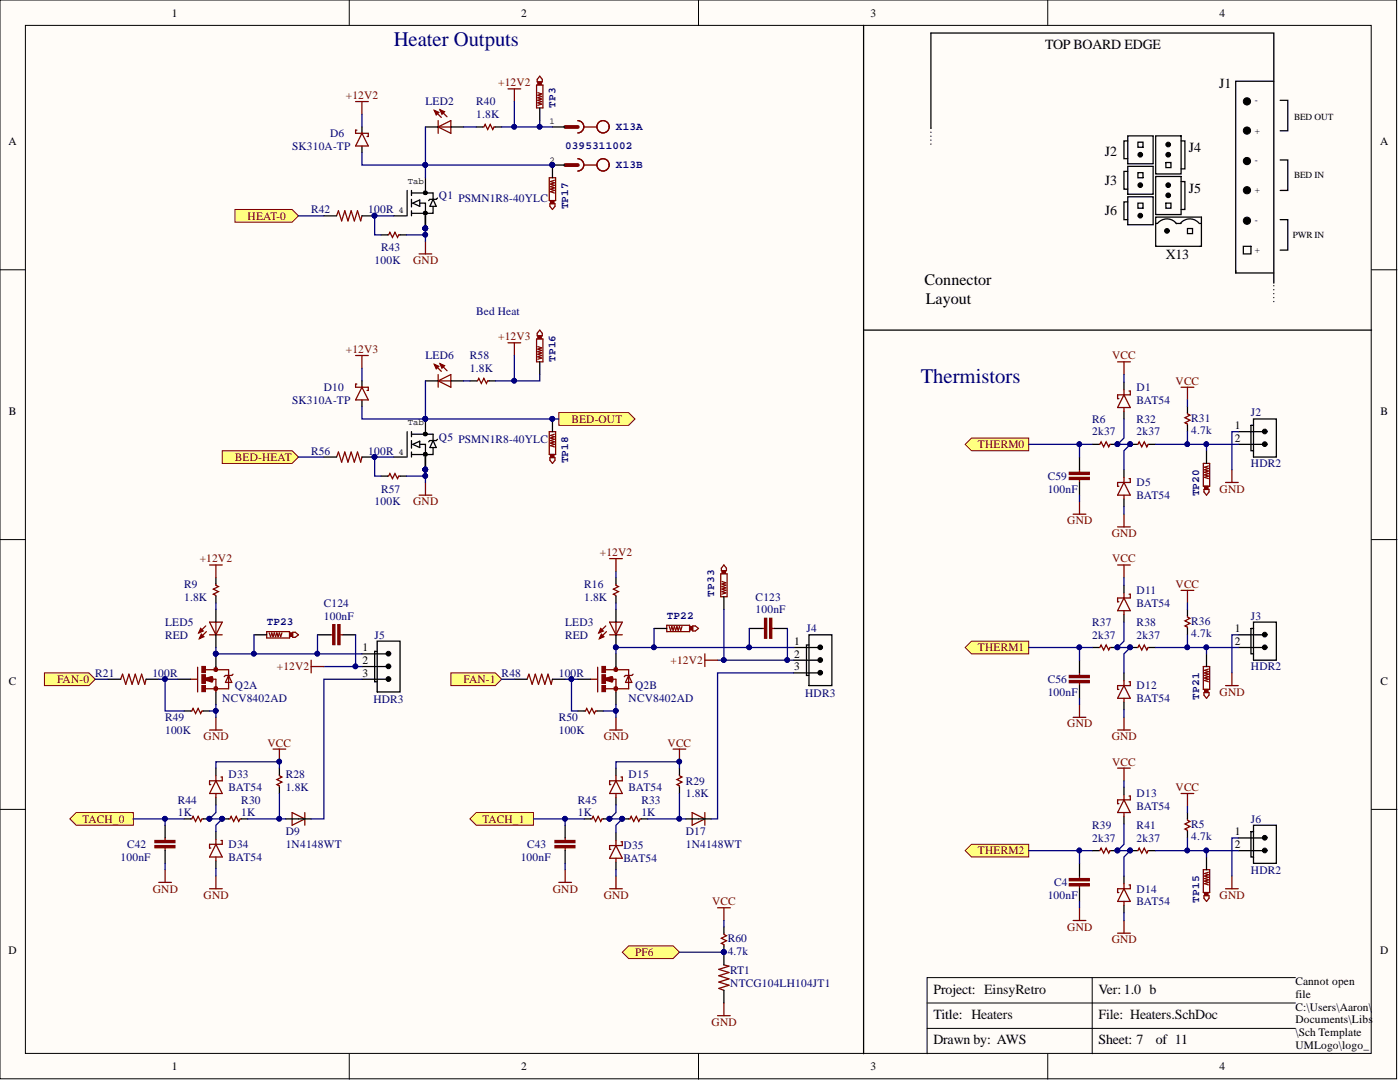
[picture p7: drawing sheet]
<svg xmlns="http://www.w3.org/2000/svg" width="279mm" height="216mm" viewBox="0 0 279 216" stroke-linecap="round" stroke-linejoin="round" font-family="sans-serif">
<defs><g id="words">
<g font-size="4.1" fill="#000080">
<text x="78.6" y="9.2">Heater Outputs</text>
<text x="183.8" y="76.3">Thermistors</text>
</g>
<g font-size="3.2">
<text x="184.5" y="56.8">Connector</text>
<text x="184.8" y="60.6">Layout</text>
</g>
<g font-size="2.8">
<text x="208.6" y="9.8">TOP BOARD EDGE</text>
<text x="243.3" y="17.6">J1</text>
<text x="220.5" y="31.1">J2</text>
<text x="237.2" y="30.3">J4</text>
<text x="220.5" y="36.9">J3</text>
<text x="237.2" y="38.4">J5</text>
<text x="220.5" y="43">J6</text>
<text x="232.7" y="51.6">X13</text>
<text x="186.3" y="203.3">Title: Heaters</text>
<text x="186.3" y="198.3">Project: EinsyRetro</text>
<text x="186.3" y="208.4">Drawn by: AWS</text>
<text x="219.2" y="208.4">Sheet: 7</text>
<text x="230.6" y="208.4">of 11</text>
</g>
<g font-size="2.8" fill="#080d02">
<text x="219.2" y="203.3">File: Heaters.SchDoc</text>
<text x="219.2" y="198.3">Ver: 1.0 b</text>
</g>
<g font-size="2.3">
<text x="34.3" y="3.3">1</text>
<text x="104" y="3.3">2</text>
<text x="173.7" y="3.3">3</text>
<text x="243.4" y="3.3">4</text>
<text x="1.7" y="29">A</text>
<text x="275.4" y="29">A</text>
<text x="1.8" y="82.8">B</text>
<text x="275.5" y="82.8">B</text>
<text x="246.4" y="85.6">1</text>
<text x="246.4" y="88.2">2</text>
<text x="72.3" y="130">1</text>
<text x="158.5" y="128.7">1</text>
<text x="158.5" y="131.2">2</text>
<text x="246.4" y="126.2">1</text>
<text x="246.4" y="128.7">2</text>
<text x="1.8" y="136.6">C</text>
<text x="72.3" y="132.5">2</text>
<text x="72.3" y="135">3</text>
<text x="158.5" y="133.8">3</text>
<text x="275.5" y="136.6">C</text>
<text x="246.4" y="166.7">1</text>
<text x="246.4" y="169.2">2</text>
<text x="1.7" y="190.4">D</text>
<text x="275.4" y="190.4">D</text>
<text x="258.5" y="196.6">Cannot open</text>
<text x="258.5" y="199.1">file</text>
<text x="258.5" y="201.7">C:\Users\Aaron\</text>
<text x="258.5" y="204.2">Documents\Libs</text>
<text x="258.5" y="206.7">\Sch Template</text>
<text x="258.5" y="209.3">UMLogo\logo_</text>
<text x="34.3" y="213.6">1</text>
<text x="104" y="213.6">2</text>
<text x="173.7" y="213.6">3</text>
<text x="243.4" y="213.6">4</text>
<text x="258.5" y="211.8">cropped.png</text>
</g>
<g font-size="2.3" fill="#800000">
<text x="99.4" y="17.2">+12V2</text>
<text x="69" y="19.8">+12V2</text>
<text x="49.4" y="43.8">HEAT-0</text>
<text x="82.5" y="52.7">GND</text>
<text x="69" y="70.4">+12V3</text>
<text x="99.4" y="67.9">+12V3</text>
<text x="221.9" y="71.7">VCC</text>
<text x="234.6" y="76.8">VCC</text>
<text x="114.1" y="84.4">BED-OUT</text>
<text x="195.2" y="89.4">THERM0</text>
<text x="46.9" y="92">BED-HEAT</text>
<text x="82.5" y="100.8">GND</text>
<text x="243.4" y="98.3">GND</text>
<text x="213" y="104.6">GND</text>
<text x="221.9" y="107.2">GND</text>
<text x="39.9" y="112.2">+12V2</text>
<text x="119.7" y="111">+12V2</text>
<text x="221.9" y="112.2">VCC</text>
<text x="234.6" y="117.3">VCC</text>
<text x="195.2" y="130">THERM1</text>
<text x="11.4" y="136.3">FAN-0</text>
<text x="55.3" y="133.8">+12V2</text>
<text x="92.5" y="136.3">FAN-1</text>
<text x="133.8" y="132.5">+12V2</text>
<text x="243.4" y="138.8">GND</text>
<text x="40.6" y="147.7">GND</text>
<text x="53.4" y="149">VCC</text>
<text x="120.5" y="147.7">GND</text>
<text x="133.2" y="149">VCC</text>
<text x="213" y="145.2">GND</text>
<text x="221.9" y="147.7">GND</text>
<text x="221.9" y="152.8">VCC</text>
<text x="234.6" y="157.8">VCC</text>
<text x="16.5" y="164.2">TACH_0</text>
<text x="96.3" y="164.2">TACH_1</text>
<text x="195.2" y="170.5">THERM2</text>
<text x="30.5" y="178.1">GND</text>
<text x="40.6" y="179.4">GND</text>
<text x="110.3" y="178.1">GND</text>
<text x="120.5" y="179.4">GND</text>
<text x="243.4" y="179.4">GND</text>
<text x="142.1" y="180.6">VCC</text>
<text x="213" y="185.7">GND</text>
<text x="126.7" y="190.8">PF6</text>
<text x="221.9" y="188.2">GND</text>
<text x="142" y="204.7">GND</text>
</g>
<g font-size="2.3" fill="#000080">
<text x="84.9" y="21">LED2</text>
<text x="95" y="21">R40</text>
<text x="95" y="23.6">1.8K</text>
<text x="58.3" y="29.9">SK310A-TP</text>
<text x="65.9" y="27.4">D6</text>
<text x="87.6" y="39.8">Q1 PSMN1R8-40YLC</text>
<text x="62.1" y="42.6">R42</text>
<text x="73.5" y="42.6">100R</text>
<text x="74.8" y="52.7">100K</text>
<text x="76" y="50.2">R43</text>
<text x="95" y="62.8">Bed Heat</text>
<text x="84.9" y="71.7">LED6</text>
<text x="93.8" y="71.7">R58</text>
<text x="93.8" y="74.2">1.8K</text>
<text x="58.3" y="80.6">SK310A-TP</text>
<text x="64.6" y="78">D10</text>
<text x="226.8" y="78">D1</text>
<text x="226.8" y="80.6">BAT54</text>
<text x="249.7" y="83.1">J2</text>
<text x="87.6" y="87.9">Q5 PSMN1R8-40YLC</text>
<text x="218" y="86.9">2k37</text>
<text x="218" y="84.4">R6</text>
<text x="226.8" y="86.9">2k37</text>
<text x="226.8" y="84.4">R32</text>
<text x="237.7" y="86.6">4.7k</text>
<text x="237.7" y="84.1">R31</text>
<text x="62.1" y="90.7">R56</text>
<text x="73.5" y="90.7">100R</text>
<text x="209.1" y="95.8">C59</text>
<text x="249.7" y="93.2">HDR2</text>
<text x="74.8" y="100.8">100K</text>
<text x="76" y="98.3">R57</text>
<text x="209.1" y="98.3">100nF</text>
<text x="226.8" y="97">D5</text>
<text x="226.8" y="99.6">BAT54</text>
<text x="36.8" y="117.3">R9</text>
<text x="36.8" y="119.8">1.8K</text>
<text x="116.6" y="117.3">R16</text>
<text x="116.6" y="119.8">1.8K</text>
<text x="150.8" y="119.8">C123</text>
<text x="226.8" y="118.6">D11</text>
<text x="32.9" y="124.9">LED5</text>
<text x="64.6" y="121.1">C124</text>
<text x="64.6" y="123.6">100nF</text>
<text x="112.8" y="124.9">LED3</text>
<text x="150.8" y="122.4">100nF</text>
<text x="218" y="124.9">R37</text>
<text x="226.8" y="124.9">R38</text>
<text x="226.8" y="121.1">BAT54</text>
<text x="237.7" y="124.6">R36</text>
<text x="249.7" y="123.6">J3</text>
<text x="32.9" y="127.4">RED</text>
<text x="74.8" y="127.4">J5</text>
<text x="112.8" y="127.4">RED</text>
<text x="160.9" y="126.2">J4</text>
<text x="218" y="127.4">2k37</text>
<text x="226.8" y="127.4">2k37</text>
<text x="237.7" y="127.2">4.7k</text>
<text x="19" y="135">R21</text>
<text x="30.4" y="135">100R</text>
<text x="46.9" y="137.6">Q2A</text>
<text x="100.1" y="135">R48</text>
<text x="111.5" y="135">100R</text>
<text x="126.7" y="137.6">Q2B</text>
<text x="209.1" y="136.3">C56</text>
<text x="226.8" y="137.6">D12</text>
<text x="249.7" y="133.8">HDR2</text>
<text x="32.9" y="143.9">R49</text>
<text x="44.4" y="140.1">NCV8402AD</text>
<text x="74.5" y="140.3">HDR3</text>
<text x="111.5" y="143.9">R50</text>
<text x="125.5" y="140.1">NCV8402AD</text>
<text x="160.7" y="139.1">HDR3</text>
<text x="209.1" y="138.8">100nF</text>
<text x="226.8" y="140.1">BAT54</text>
<text x="32.9" y="146.4">100K</text>
<text x="111.5" y="146.4">100K</text>
<text x="45.6" y="155.3">D33</text>
<text x="57" y="155.3">R28</text>
<text x="125.5" y="155.3">D15</text>
<text x="35.5" y="160.4">R44</text>
<text x="45.6" y="157.8">BAT54</text>
<text x="48.2" y="160.4">R30</text>
<text x="57" y="157.8">1.8K</text>
<text x="115.3" y="160.4">R45</text>
<text x="125.5" y="157.8">BAT54</text>
<text x="128" y="160.4">R33</text>
<text x="136.9" y="156.6">R29</text>
<text x="136.9" y="159.1">1.8K</text>
<text x="226.8" y="159.1">D13</text>
<text x="226.8" y="161.6">BAT54</text>
<text x="35.5" y="162.9">1K</text>
<text x="48.2" y="162.9">1K</text>
<text x="57" y="166.7">D9</text>
<text x="115.3" y="162.9">1K</text>
<text x="128" y="162.9">1K</text>
<text x="136.9" y="166.7">D17</text>
<text x="218" y="168">2k37</text>
<text x="218" y="165.4">R39</text>
<text x="226.8" y="168">2k37</text>
<text x="226.8" y="165.4">R41</text>
<text x="237.7" y="167.7">4.7k</text>
<text x="237.7" y="165.2">R5</text>
<text x="249.7" y="164.2">J6</text>
<text x="24.1" y="171.8">100nF</text>
<text x="25.3" y="169.2">C42</text>
<text x="45.6" y="169.2">D34</text>
<text x="45.6" y="171.8">BAT54</text>
<text x="57" y="169.2">1N4148WT</text>
<text x="103.9" y="171.8">100nF</text>
<text x="105.2" y="169.2">C43</text>
<text x="124.4" y="169.5">D35</text>
<text x="124.4" y="172">BAT54</text>
<text x="136.9" y="169.2">1N4148WT</text>
<text x="209.1" y="179.4">100nF</text>
<text x="210.4" y="176.8">C4</text>
<text x="226.8" y="178.1">D14</text>
<text x="249.7" y="174.3">HDR2</text>
<text x="226.8" y="180.6">BAT54</text>
<text x="145.2" y="190.5">4.7k</text>
<text x="145.2" y="188">R60</text>
<text x="145.7" y="196.8">NTCG104LH104JT1</text>
<text x="145.7" y="194.3">RT1</text>
</g>
<g font-size="2.2" fill="#000080">
<text x="110.8" y="21.5" transform="rotate(-90 110.8 21.5)">TP3</text>
<text x="112.8" y="29.7">0395311002</text>
<text x="122.9" y="25.9">X13A</text>
<text x="122.9" y="33.5">X13B</text>
<text x="113.4" y="41.8" transform="rotate(-90 113.4 41.8)">TP17</text>
<text x="110.8" y="72.2" transform="rotate(-90 110.8 72.2)">TP16</text>
<text x="113.4" y="92.5" transform="rotate(-90 113.4 92.5)">TP18</text>
<text x="239.3" y="99.1" transform="rotate(-90 239.3 99.1)">TP20</text>
<text x="142.5" y="119.1" transform="rotate(-90 142.5 119.1)">TP33</text>
<text x="53.2" y="124.7">TP23</text>
<text x="133.1" y="123.5">TP22</text>
<text x="239.3" y="139.6" transform="rotate(-90 239.3 139.6)">TP21</text>
<text x="239.3" y="180.1" transform="rotate(-90 239.3 180.1)">TP15</text>
</g>
<g font-size="1.9">
<text x="250.4" y="20.6">-</text>
<text x="258.3" y="23.9">BED OUT</text>
<text x="250.4" y="26.7">+</text>
<text x="250.4" y="32.5">-</text>
<text x="258.3" y="35.6">BED IN</text>
<text x="250.4" y="38.6">+</text>
<text x="250.4" y="44.4">-</text>
<text x="258" y="47.5">PWR IN</text>
<text x="250.4" y="50.5">+</text>
</g>
<g font-size="1.8">
<text x="109.7" y="24.8">1</text>
<text x="109.7" y="32.4">2</text>
<text x="81.4" y="36.7">Tab</text>
<text x="79.5" y="42.6">4</text>
<text x="81.4" y="84.9">Tab</text>
<text x="79.5" y="90.7">4</text>
</g>
</g></defs>
<g fill="#fffcf8" stroke="#000" stroke-width=".2">
<path d="M0 0h278.7v215.3h-278.7z"/>
<path d="M5.1 5.1h268.6v205.1h-268.6z"/>
</g>
<g fill="none" stroke="#000" stroke-width=".2">
<path d="M69.7 0v5.1M139.4 0v5.1M209.1 0v5.1M0 53.8h5.1M273.7 53.8h5.1M0 107.7h5.1M273.7 107.7h5.1M0 161.5h5.1M273.7 161.5h5.1M218 195.1v15.2M258.5 195.1h-73.5v15.2M69.7 210.3v5"/>
<path d="M139.4 210.3v5M185 200.1h73.5M185 205.2h73.5M209.1 210.3v5"/>
</g>
<g fill="none" stroke="#000" stroke-width=".25">
<path d="M81.3 38v5.1M82.1 38v1M82.1 39.8v1.5M82.1 38.5h4.3v1.3M84.9 35.5v2.5M86.4 39.8l.7 1.4h-1.3zM87.3 39.5l-.2 .3h-1.3l-.3 .2M78.6 43.1h2.5M82.1 42.1v1M82.1 42.6h2.8M82.4 40.5l1.4-.6v1.3zM83.9 40.5h1v2.1"/>
<path d="M84.9 43.1v2.5M86.4 41.3v1.3h-1.5M78.6 91.2h2.5M81.3 86.1v5.1M82.1 86.1v1M82.1 87.9v1.5M82.1 90.2v1M82.1 86.6h4.3v1.3M82.1 90.7h2.8M82.4 88.7l1.4-.7v1.3zM83.9 88.7h1v2M84.9 83.6v2.5"/>
<path d="M84.9 91.2v2.5M86.4 89.4v1.3h-1.5M86.4 87.9l.7 1.4h-1.3zM87.3 87.7l-.2 .2h-1.3l-.3 .3"/>
</g>
<g fill="none" stroke="#000" stroke-width=".76">
<circle cx="84.9" cy="38.5" r=".09"/>
<circle cx="84.9" cy="42.5" r=".09"/>
<circle cx="84.9" cy="86.6" r=".09"/>
<circle cx="84.9" cy="90.7" r=".09"/>
</g>
<g fill="#000080" stroke="#000080" stroke-width=".2">
<circle cx="84.9" cy="45.6" r=".47"/>
<circle cx="84.9" cy="83.6" r=".47"/>
<circle cx="84.9" cy="93.7" r=".47"/>
</g>
<path d="M86.7 22l1.4 1.4M87.4 25.3l2.6-1.2v2.5zM87.4 24.1v2.5M87.4 25.3h2.6M87.8 21.9l1.4 1.4" fill="none" stroke="#800000" stroke-width=".25"/>
<path d="M87.8 21.9l.9 .4-.5 .5z" fill="#800000"/>
<path d="M87.8 21.9l.9 .4-.5 .5z" fill="none" stroke="#800000" stroke-width=".25"/>
<path d="M86.7 22l.9 .4-.5 .5z" fill="#800000"/>
<path d="M86.7 22l.9 .4-.5 .5zM86.7 72.7l1.4 1.4M87.4 76l2.6-1.3v2.6zM87.4 74.7v2.6M87.4 76h2.6M87.8 72.6l1.4 1.4" fill="none" stroke="#800000" stroke-width=".25"/>
<path d="M84.9 25.3h2.5M90 25.3h2.5" fill="none" stroke="#000" stroke-width=".25"/>
<path d="M87.8 72.6l.9 .4-.5 .5z" fill="#800000"/>
<path d="M87.8 72.6l.9 .4-.5 .5z" fill="none" stroke="#800000" stroke-width=".25"/>
<path d="M86.7 72.7l.9 .4-.5 .5z" fill="#800000"/>
<g fill="none" stroke="#800000" stroke-width=".25">
<path d="M101.4 17.7h2.5M102.6 17.7v2.6M71 20.3h2.5M72.2 20.3v2.5M83.6 50.7h2.6M84.9 48.1v2.6M71 70.9h2.5M72.2 70.9v2.6M86.7 72.7l.9 .4-.5 .5zM101.4 68.4h2.5M102.6 68.4v2.5M235.7 77.3h2.5"/>
<path d="M237 77.3v2.5M83.6 98.8h2.6M84.9 96.3v2.5M215.4 93.7v.5M215.4 95.8v.5M240.1 92.5h1.3v4.5h-1.3zM240.3 97.7h1v.5l-.5 .6-.5-.6zM241.2 93l-.8 .2 .8 .3-.8 .2 .8 .3-.8 .2 .8 .3-.8 .2 .8 .3-.8 .3 .8 .2M244.6 96.3h2.5M245.9 93.7v2.6M214.2 102.6h2.5M215.4 100.1v2.5"/>
<path d="M235.7 117.8h2.5M237 117.8v2.5M215.4 134.3v.5M215.4 136.3v.5M240.1 133h1.3v4.6h-1.3zM240.3 138.2h1v.5l-.5 .6-.5-.6zM241.2 133.5l-.8 .3 .8 .2-.8 .3 .8 .2-.8 .3 .8 .2-.8 .3 .8 .2-.8 .3 .8 .2M244.6 136.8h2.5M245.9 134.3v2.5M214.2 143.1h2.5M215.4 140.6v2.5M235.7 158.3h2.5"/>
<path d="M237 158.3v2.6M215.4 174.8v.5M215.4 176.8v.5M240.1 173.5h1.3v4.6h-1.3zM240.3 178.7h1v.5l-.5 .7-.5-.7zM241.2 174l-.8 .3 .8 .3-.8 .2 .8 .3-.8 .2 .8 .3-.8 .2 .8 .3-.8 .2 .8 .3M244.6 177.3h2.5M245.9 174.8v2.5M214.2 183.7h2.5M215.4 181.1v2.6"/>
</g>
<path d="M84.9 76h2.5M90 76h2.5M215.4 91.2v2.5M215.4 96.3v2.5M240.8 89.9v2.6M215.4 131.7v2.6M215.4 136.8v2.5M240.8 130.5v2.5M215.4 172.3v2.5M215.4 177.3v2.6M240.8 171v2.5" fill="none" stroke="#000" stroke-width=".25"/>
<g fill="#800000" stroke="#800000" stroke-width=".25">
<path d="M213.4 95.3h4v.4h-4z"/>
<path d="M213.4 94.2h4v.5h-4z"/>
<path d="M213.4 135.8h4v.4h-4z"/>
<path d="M213.4 134.8h4v.4h-4z"/>
<path d="M240.4 137.6h.7v.5h-.7z"/>
<path d="M240.4 97h.7v.6h-.7z"/>
<path d="M213.4 176.3h4v.5h-4z"/>
<path d="M213.4 175.3h4v.4h-4z"/>
<path d="M240.4 178.1h.7v.6h-.7z"/>
</g>
<g fill="#ffff80" stroke="#800000" stroke-width=".2">
<path d="M46.9 41.8h11.4l1.3 1.3-1.3 1.2h-11.4z" fill-rule="evenodd"/>
<path d="M44.4 89.9h13.9l1.3 1.3-1.3 1.3h-13.9z" fill-rule="evenodd"/>
<path d="M192.6 88.7l1.3-1.3h11.4v2.5h-11.4z" fill-rule="evenodd"/>
<path d="M192.6 129.2l1.3-1.3h11.4v2.6h-11.4z" fill-rule="evenodd"/>
<path d="M192.6 169.7l1.3-1.2h11.4v2.5h-11.4z" fill-rule="evenodd"/>
</g>
<g fill="none" stroke="#800000" stroke-width=".25">
<path d="M107.1 17h1.3v4.5h-1.3zM107.3 18.5l.8 .2-.8 .3 .8 .3-.8 .2 .8 .3-.8 .2 .8 .3-.8 .2 .8 .3-.8 .2M107.7 15.2l.5 .6v.5h-1v-.5zM109.6 35.5h1.3v4.5h-1.3zM110.6 36l-.7 .2 .7 .3-.7 .2 .7 .3-.7 .2 .7 .3-.7 .2 .7 .3-.7 .3 .7 .2M115.3 24.1a1.23 1.23 0 0 1 1.2 1.2 1.23 1.23 0 0 1-1.2 1.2 1.23 1.23 0 0 0 1.2-1.2 1.23 1.23 0 0 0-1.2-1.2zM115.3 31.7a1.23 1.23 0 0 1 1.2 1.2 1.23 1.23 0 0 1-1.2 1.2 1.23 1.23 0 0 0 1.2-1.2 1.23 1.23 0 0 0-1.2-1.2zM116.6 25.3h2.5M116.6 32.9h2.5M109.7 40.7h1.1v.5l-.5 .6-.6-.6zM107.1 67.6h1.3v4.6h-1.3zM107.3 69.2l.8 .2-.8 .3 .8 .2-.8 .3 .8 .2-.8 .3 .8 .2-.8 .3 .8 .2-.8 .3"/>
<path d="M107.7 65.9l.5 .6v.5h-1v-.5zM109.6 86.1h1.3v4.6h-1.3zM109.7 91.3h1.1v.5l-.5 .7-.6-.7zM110.6 86.6l-.7 .3 .7 .2-.7 .3 .7 .3-.7 .2 .7 .3-.7 .2 .7 .3-.7 .2 .7 .3"/>
<circle cx="120.4" cy="32.9" r="1.23"/>
<circle cx="120.4" cy="25.3" r="1.23"/>
</g>
<g fill="#800000" stroke="#800000" stroke-width=".25">
<path d="M109.9 40h.7v.6h-.7z"/>
<path d="M107.3 16.3h.7v.6h-.7z"/>
<path d="M109.9 90.7h.7v.6h-.7z"/>
<path d="M107.3 67h.7v.6h-.7z"/>
</g>
<path d="M107.7 21.5v2.6M110.3 25.3h2.5M112.8 32.9h-2.5v2.6M107.7 72.2v2.5M110.3 83.6v2.5" fill="none" stroke="#000" stroke-width=".25"/>
<g fill="#000080" stroke="#000080" stroke-width=".2">
<circle cx="110.2" cy="32.9" r=".47"/>
<circle cx="110.2" cy="83.6" r=".47"/>
</g>
<path d="M112.8 25.3h2.5M112.8 32.9h2.5" fill="none" stroke="#800000" stroke-width=".76"/>
<g fill="#ffff80" stroke="#800000" stroke-width=".2">
<path d="M111.5 82.3h14l1.2 1.3-1.2 1.3h-14z" fill-rule="evenodd"/>
<path d="M13.9 163.4l1.3-1.3h11.4v2.6h-11.4z" fill-rule="evenodd"/>
<path d="M93.8 163.4l1.2-1.3h11.5v2.6h-11.5z" fill-rule="evenodd"/>
</g>
<g fill="none" stroke="#800000" stroke-width=".25">
<path d="M96.3 25.3h.3l.2-.5 .5 1 .5-1 .5 1 .3-.5h.2M77.3 46.9h.3l.2-.5 .5 1 .5-1 .5 1 .3-.5h.2M95 76h.3l.3-.5 .5 1 .5-1 .5 1 .2-.5h.3M223 72.2h2.6M224.3 72.2v2.5M224.3 77.8v1M224.3 78.8l1.3 2.5h-2.6zM225.3 78h.3v.8h-2.6v.7h.3M77.3 95h.3l.2-.5 .5 1 .5-1 .5 1 .3-.5h.2M219.2 88.7h.3l.2-.5 .6 1 .5-1 .5 1 .2-.5h.3M224.3 81.3v.8M224.3 95.3v1"/>
<path d="M224.3 98.8v.8M224.3 96.3l1.3 2.5h-2.6zM225.3 95.5h.3v.8h-2.6v.7h.3M226.8 88.7h.3l.3-.5 .5 1 .5-1 .5 1 .2-.5h.3M237 82.3v.3l.5 .2-1 .5 1 .6-1 .5 .5 .2v.3M223 112.7h2.6M223 105.1h2.6M224.3 102.6v2.5M224.3 112.7v2.6M224.3 118.3v1M224.3 119.3l1.3 2.6h-2.6zM225.3 118.6h.3v.7h-2.6v.8h.3"/>
<path d="M120.9 124.9l-1.4 1.4M121 126l-1.4 1.4M121.7 124.1h2.5l-1.3 2.6zM121.7 126.7h2.5M122.9 124.1v2.6M219.2 129.2h.3l.2-.5 .6 1 .5-1 .5 1 .2-.5h.3M224.3 121.9v.7M224.3 135.8v1M224.3 139.3v.8M224.3 136.8l1.3 2.5h-2.6zM225.3 136h.3v.8h-2.6v.8h.3M226.8 129.2h.3l.3-.5 .5 1 .5-1 .5 1 .2-.5h.3"/>
<path d="M237 122.9v.2l.5 .3-1 .5 1 .5-1 .5 .5 .2v.3M43.1 154.8v1M43.1 158.3v.8M43.1 155.8l1.3 2.5h-2.6zM44.1 155h.3v.8h-2.6v.8h.3M54.5 149.5h2.5M55.8 154.5v.3l.5 .2-1 .6 1 .5-1 .5 .5 .2v.3M55.8 149.5v2.5M122.9 154.8v1M122.9 158.3v.8M122.9 155.8l1.3 2.5h-2.5zM123.9 155h.3v.8h-2.5v.8h.2"/>
<path d="M134.3 149.5h2.6M135.6 154.5v.3l.5 .2-1 .6 1 .5-1 .5 .5 .2v.3M135.6 149.5v2.5M223 153.3h2.6M223 145.7h2.6M224.3 143.1v2.6M224.3 153.3v2.5M224.3 158.6v1M224.3 159.6l1.3 2.5h-2.6zM225.3 158.8h.3v.8h-2.6v.8h.3M31.7 176.1h2.5M32.9 167.2v.5"/>
<path d="M32.9 169.2v.5M32.9 173.5v2.6M38 163.4h.3l.2-.5 .5 1 .5-1 .5 1 .3-.5h.3M41.8 177.3h2.6M43.1 167.5v1M43.1 171v.8M43.1 174.8v2.5M43.1 168.5l1.3 2.5h-2.6zM44.1 167.7h.3v.8h-2.6v.7h.3M45.6 163.4h.3l.2-.5 .5 1 .5-1 .5 1 .3-.5h.3M111.5 176.1h2.6M112.8 167.2v.5"/>
<path d="M112.8 169.2v.5M112.8 173.5v2.6M117.9 163.4h.2l.3-.5 .5 1 .5-1 .5 1 .2-.5h.3M121.7 177.3h2.5M122.9 167.7v1M122.9 171.3v.7M122.9 174.8v2.5M122.9 168.7l1.3 2.6h-2.5zM123.9 168h.3v.7h-2.5v.8h.2M125.5 163.4h.2l.3-.5 .5 1 .5-1 .5 1 .2-.5h.3M219.2 169.7h.3l.2-.5 .6 1 .5-1 .5 1 .2-.5h.3M224.3 162.1v.8"/>
<path d="M224.3 176.3v1M224.3 179.9v.7M224.3 177.3l1.3 2.6h-2.6zM225.3 176.6h.3v.7h-2.6v.8h.3M226.8 169.7h.3l.3-.5 .5 1 .5-1 .5 1 .2-.5h.3M237 163.4v.3l.5 .2-1 .5 1 .5-1 .5 .5 .3v.2M223 186.2h2.6M224.3 183.7v2.5"/>
</g>
<g fill="#000080" stroke="#000080" stroke-width=".2">
<circle cx="55.7" cy="152" r=".47"/>
<circle cx="135.6" cy="152" r=".47"/>
<circle cx="124.2" cy="163.4" r=".47"/>
<circle cx="121.6" cy="163.4" r=".47"/>
<circle cx="41.8" cy="163.4" r=".47"/>
<circle cx="44.3" cy="163.4" r=".47"/>
<circle cx="223" cy="88.6" r=".47"/>
<circle cx="225.5" cy="88.6" r=".47"/>
<circle cx="223" cy="129.2" r=".47"/>
<circle cx="225.5" cy="129.2" r=".47"/>
<circle cx="223" cy="169.7" r=".47"/>
<circle cx="225.5" cy="169.7" r=".47"/>
</g>
<g fill="#800000" stroke="#800000" stroke-width=".25">
<path d="M30.9 168.7h4v.5h-4z"/>
<path d="M30.9 167.7h4v.4h-4z"/>
<path d="M110.8 168.7h3.9v.5h-3.9z"/>
<path d="M110.8 167.7h3.9v.4h-3.9z"/>
</g>
<g fill="none" stroke="#000" stroke-width=".25">
<path d="M95 25.3h1.3M98.8 25.3h1.3M76 46.9h1.3M79.8 46.9h1.3M93.8 76h1.2M97.6 76h1.2M224.3 76.3v1.5M76 95h1.3M79.8 95h1.3M218 88.7h1.2M221.8 88.7h1.2M224.3 82.1v1.5"/>
<path d="M224.3 93.7v1.6M224.3 99.6v1.5M225.6 88.7h1.2M229.4 88.7h1.2M237 81.1v1.2M237 84.9v1.2M224.3 116.8v1.5M218 129.2h1.2M221.8 129.2h1.2M224.3 122.6v1.5M224.3 134.3v1.5M225.6 129.2h1.2"/>
<path d="M229.4 129.2h1.2M237 121.6v1.3M237 125.4v1.3M43.1 153.3v1.5M43.1 159.1v1.5M55.8 153.3v1.2M55.8 157.1v1.2M122.9 153.3v1.5M122.9 159.1v1.5M135.6 153.3v1.2M135.6 157.1v1.2M224.3 140.1v1.5"/>
<path d="M224.3 157.1v1.5M32.9 164.7v2.5M32.9 169.7v2.6M36.8 163.4h1.2M40.6 163.4h1.2M43.1 165.9v1.6M43.1 171.8v1.5M44.4 163.4h1.2M48.2 163.4h1.2M112.8 164.7v2.5M112.8 169.7v2.6M116.6 163.4h1.3"/>
<path d="M120.4 163.4h1.3M122.9 166.2v1.5M122.9 172v1.5M124.2 163.4h1.3M128 163.4h1.3M218 169.7h1.2M221.8 169.7h1.2M224.3 162.9v1.5M224.3 174.8v1.5M225.6 169.7h1.2M229.4 169.7h1.2M237 162.1v1.3"/>
<path d="M237 165.9v1.3M224.3 180.6v1.6"/>
</g>
<path d="M119.9 125.4l.5 .5-.9 .4z" fill="#800000"/>
<path d="M119.9 125.4l.5 .5-.9 .4z" fill="none" stroke="#800000" stroke-width=".25"/>
<path d="M120 126.5l.5 .5-.9 .4z" fill="#800000"/>
<path d="M41.1 124.9l-1.4 1.4M41.2 126l-1.4 1.4M41.8 124.1h2.6l-1.3 2.6zM41.8 126.7h2.6M43.1 124.1v2.6M120 126.5l.5 .5-.9 .4zM121.7 145.7h2.5M122.9 143.1v2.6" fill="none" stroke="#800000" stroke-width=".25"/>
<path d="M122.9 121.6v2.5M122.9 126.7v2.5" fill="none" stroke="#000" stroke-width=".25"/>
<circle cx="122.9" cy="129.2" r=".47" fill="#000080" stroke="#000080" stroke-width=".2"/>
<path d="M40 125.4l.6 .5-.9 .4z" fill="#800000"/>
<path d="M40 125.4l.6 .5-.9 .4z" fill="none" stroke="#800000" stroke-width=".25"/>
<path d="M40.2 126.5l.5 .5-.9 .4z" fill="#800000"/>
<path d="M40.2 126.5l.5 .5-.9 .4zM41.8 145.7h2.6M43.1 143.1v2.6" fill="none" stroke="#800000" stroke-width=".25"/>
<path d="M43.1 121.6v2.5M43.1 126.7v2.5" fill="none" stroke="#000" stroke-width=".25"/>
<g fill="#ffff80" stroke="#800000" stroke-width=".2">
<path d="M8.9 134.3h8.8l1.3 1.2-1.3 1.3h-8.8z" fill-rule="evenodd"/>
<path d="M90 134.3h8.8l1.3 1.2-1.3 1.3h-8.8z" fill-rule="evenodd"/>
</g>
<g fill="none" stroke="#800000" stroke-width=".25">
<path d="M67.2 43.1l.3-1 .7 2 .6-2 .6 2 .7-2 .6 2 .6-2 .7 2 .2-1M67.2 91.2l.3-1 .7 2 .6-2 .6 2 .7-2 .6 2 .6-2 .7 2 .2-1M43.1 116.5v.3l.5 .2-1 .5 1 .6-1 .5 .5 .2v.3M122.9 116.5v.3l.5 .2-1 .5 1 .6-1 .5 .5 .2v.3M143.8 114.5h1.3v4.6h-1.3zM144.1 116l.8 .3-.8 .2 .8 .3-.8 .2 .8 .3-.8 .2 .8 .3-.8 .3 .8 .2-.8 .3M144.5 112.7l.5 .7v.5h-1v-.5zM24.1 135.5l.4-1 .6 2 .6-2 .7 2 .6-2 .6 2 .7-2 .6 2 .2-1M38 135.5h1.3M39.4 133.1v5M41.1 135.5l1.2-.5v1zM41.1 133.6h4.5v3.8h-4.5"/>
<path d="M42.2 135.5h.9v2.6M43.1 133v.6M45.6 134.8l.7 1.4h-1.3zM46.5 134.5l-.2 .3h-1.3l-.3 .2M53.2 126h4.6v1.3h-4.6zM53.7 126.3l.3 .7 .2-.7 .3 .7 .2-.7 .3 .7 .3-.7 .2 .7 .3-.7 .2 .7 .3-.7M58.4 126.2h.5l.7 .5-.7 .5h-.5zM65.9 126.7h.5M67.9 126.7h.5M105.2 135.5l.4-1 .6 2 .6-2 .7 2 .6-2 .6 2 .7-2 .6 2 .3-1M117.9 135.5h1.2M119.3 133.1v5"/>
<path d="M120.9 135.5l1.3-.5v1zM120.9 133.6h4.6v3.8h-4.6M122 135.5h.9v2.6M122.9 133v.6M125.5 134.8l.6 1.4h-1.3zM126.3 134.5l-.2 .3h-1.3l-.2 .2M133.1 124.8h4.5v1.2h-4.5zM133.6 125l.2 .8 .3-.8 .2 .8 .3-.8 .2 .8 .3-.8 .2 .8 .3-.8 .3 .8 .2-.8M138.3 124.9h.5l.6 .5-.6 .5h-.5zM152.1 125.4h.5M154.1 125.4h.5M38 141.9h.3l.2-.5 .5 1 .5-1 .5 1 .3-.5h.3"/>
<path d="M116.6 141.9h.2l.3-.5 .5 1 .5-1 .5 1 .3-.5h.2"/>
</g>
<g fill="#800000" stroke="#800000" stroke-width=".25">
<path d="M137.6 125h.6v.7h-.6z"/>
<path d="M57.8 126.3h.5v.7h-.5z"/>
<path d="M144.1 113.9h.7v.5h-.7z"/>
<path d="M40.3 136.8h.7v1.2h-.7z"/>
<path d="M40.3 133h.7v1.2h-.7z"/>
<path d="M40.3 134.6h.7v1.7h-.7z"/>
<path d="M120.1 136.8h.7v1.2h-.7z"/>
<path d="M120.1 133h.7v1.2h-.7z"/>
<path d="M120.1 134.6h.7v1.7h-.7z"/>
<path d="M67.4 124.6h.5v4h-.5z"/>
<path d="M66.4 124.6h.4v4h-.4z"/>
<path d="M153.6 123.4h.4v4h-.4z"/>
<path d="M152.6 123.4h.4v4h-.4z"/>
</g>
<g fill="none" stroke="#000" stroke-width=".25">
<path d="M172.4 5.1v205.2M254.2 16.2h-7.6v38.3M185.8 25.6v-19h68.4v49.9M225.1 27.1h5v5.6h-5zM225.1 28.1h-.8v3.6h.8M225.1 33.2h5v5.6h-5zM225.1 34.2h-.8v3.5h.8M225.1 39.3h5v5.5h-5zM227.1 28.4h1v1h-1zM227.1 34.5h1v1h-1zM230.6 27.1h5.1v7.6h-5.1zM230.6 35.2h5.1v7.6h-5.1z"/>
<path d="M232.7 32.4h1v1h-1zM235.7 28.1h.8v5.6h-.8M235.7 36.2h.8v5.6h-.8M255.5 31.9h1.5v6.1h-1.5M255.5 20h1.5v6.1h-1.5M64.6 43.1h2.6M72.2 43.1h2.6M225.1 40.3h-.8v3.5h.8M227.1 40.5h1v1h-1zM230.6 43.3h9.2v5.8h-9.2zM230.6 44.6h.3M231 44.6a2.39 2.39 0 0 1 3.8 0"/>
<path d="M232.7 40.5h1v1h-1zM234.7 44.6h1M235.6 44.6a2.39 2.39 0 0 1 3.8 0M237 45.6h1v1h-1zM239.5 44.6h.3M246.6 54v.5M246.6 54.5h7.6M248.1 49.1h1.6v1.6h-1.6zM255.5 43.8h1.5v6.1h-1.5M172.4 65.9h101.3M64.6 91.2h2.6M72.2 91.2h2.6"/>
<path d="M247.1 86.1h5.3M247.1 88.7h5.3M249.7 84.9h.5v5h-.5zM250.2 84.9v-1.3h4.5v7.6h-4.5v-1.3M43.1 115.3v1.2M43.1 119.1v1.2M122.9 115.3v1.2M122.9 119.1v1.2M144.5 119.1v2.5M21.5 135.5h2.6M29.1 135.5h2.6M35.5 135.5h2.5"/>
<path d="M43.1 130.5v2.5M43.1 138.1v2.5M50.7 126.7h2.5M63.4 126.7h2.5M68.4 126.7h2.6M72.2 135.5h5.4M72.2 130.5h5.4M72.2 133h5.4M75.3 127.9h4.5v10.2h-4.5zM75.3 130h-.5v6h.5M102.6 135.5h2.6M110.3 135.5h2.5"/>
<path d="M115.3 135.5h2.6M122.9 130.5v2.5M122.9 138.1v2.5M130.5 125.4h2.6M149.5 125.4h2.6M154.6 125.4h2.5M158.4 129.2h5.3M158.4 131.7h5.3M158.4 134.3h5.3M161.5 126.7h4.5v10.1h-4.5zM161.5 128.7h-.6v6.1h.6M247.1 126.7h5.3"/>
<path d="M247.1 129.2h5.3M249.7 125.4h.5v5.1h-.5zM250.2 125.4v-1.3h4.5v7.6h-4.5v-1.2M36.8 141.9h1.2M40.6 141.9h1.2M115.3 141.9h1.3M119.1 141.9h1.3M247.1 167.2h5.3M247.1 169.7h5.3M249.7 165.9h.5v5.1h-.5zM250.2 165.9v-1.2h4.5v7.6h-4.5v-1.3"/>
</g>
<g fill="none" stroke="#800000" stroke-width=".76">
<path d="M42.2 135.3l-.9 .2 .9 .3v-.3h-.3M122 135.3l-.8 .2 .8 .3v-.3h-.2"/>
<circle cx="43" cy="137.4" r=".09"/>
<circle cx="43" cy="133.6" r=".09"/>
<circle cx="122.9" cy="137.4" r=".09"/>
<circle cx="122.9" cy="133.6" r=".09"/>
</g>
<g fill="#000080" stroke="#000080" stroke-width=".2">
<circle cx="43" cy="130.4" r=".47"/>
<circle cx="74.7" cy="43" r=".47"/>
<circle cx="74.7" cy="91.2" r=".47"/>
</g>
<g fill="#000" stroke="#000" stroke-width=".2">
<circle cx="227.6" cy="36.9" r=".47"/>
<circle cx="227.6" cy="30.9" r=".47"/>
<circle cx="233.1" cy="36.9" r=".47"/>
<circle cx="233.1" cy="39" r=".47"/>
<circle cx="233.1" cy="30.9" r=".47"/>
<circle cx="233.1" cy="28.8" r=".47"/>
<circle cx="248.9" cy="38" r=".72"/>
<circle cx="248.9" cy="26.1" r=".72"/>
<circle cx="248.9" cy="20.2" r=".72"/>
<circle cx="248.9" cy="32.1" r=".72"/>
<circle cx="227.6" cy="43" r=".47"/>
<circle cx="232.9" cy="46.1" r=".47"/>
<circle cx="248.9" cy="44" r=".72"/>
<circle cx="252.4" cy="86.1" r=".47"/>
<circle cx="252.4" cy="88.6" r=".47"/>
<circle cx="77.5" cy="135.5" r=".47"/>
<circle cx="77.5" cy="133" r=".47"/>
<circle cx="77.5" cy="130.4" r=".47"/>
<circle cx="163.7" cy="134.2" r=".47"/>
<circle cx="163.7" cy="129.2" r=".47"/>
<circle cx="163.7" cy="131.7" r=".47"/>
<circle cx="252.4" cy="126.6" r=".47"/>
<circle cx="252.4" cy="129.2" r=".47"/>
<circle cx="252.4" cy="167.2" r=".47"/>
<circle cx="252.4" cy="169.7" r=".47"/>
</g>
<path d="M185.8 25.6v3.8M254.2 57v3.8" fill="none" stroke="#000" stroke-width=".25" stroke-dasharray="0 .7"/>
<path d="M124.2 190l1.3-1.3h8.8l1.3 1.3-1.3 1.3h-8.8z" fill-rule="evenodd" fill="#ffff80" stroke="#800000" stroke-width=".2"/>
<g fill="none" stroke="#800000" stroke-width=".25">
<path d="M71.2 26h-.2v.6h2.5v.6h-.3M72.2 26.6l1.3 2.5h-2.5zM71.2 76.6h-.2v.7h2.5v.6h-.3M72.2 77.3l1.3 2.5h-2.5zM41.8 112.7h2.6M43.1 112.7v2.6M121.7 111.5h2.5M122.9 111.5v2.5M62.1 131.7v2.6M62.1 133h2.5M140.7 130.5v2.5M140.7 131.7h2.5"/>
<path d="M58.3 162.1l2.5 1.3-2.5 1.3zM60.8 162.1v2.6M138.1 162.1l2.6 1.3-2.6 1.3zM140.7 162.1v2.6M143.2 181.1h2.5M144.5 186.2v.3l.5 .2-1 .5 1 .5-1 .5 .5 .3v.2M144.5 181.1v2.6M144.5 192.5l1 .3-2 .6 2 .7-2 .6 2 .6-2 .7 2 .6-2 .6 1 .4M143.2 202.7h2.5M144.5 200.1v2.6"/>
</g>
<path d="M72.2 25.3v1.3M72.2 29.1v1.3M72.2 76v1.3M72.2 79.8v1.3M57 163.4h5.1M136.9 163.4h5M144.5 184.9v1.3M144.5 188.7v3.8M144.5 197.6v2.5" fill="none" stroke="#000" stroke-width=".25"/>
<g fill="#000080" stroke="#000080" stroke-width=".2">
<circle cx="144.4" cy="190" r=".47"/>
<circle cx="84.9" cy="32.9" r=".47"/>
<circle cx="110.2" cy="32.9" r=".47"/>
<circle cx="84.9" cy="83.6" r=".47"/>
<circle cx="32.9" cy="163.4" r=".47"/>
<circle cx="112.8" cy="163.4" r=".47"/>
<circle cx="102.6" cy="25.3" r=".47"/>
<circle cx="107.7" cy="25.3" r=".47"/>
<circle cx="102.6" cy="76" r=".47"/>
<circle cx="215.4" cy="129.2" r=".47"/>
<circle cx="215.4" cy="88.6" r=".47"/>
<circle cx="225.5" cy="88.6" r=".47"/>
<circle cx="223" cy="88.6" r=".47"/>
<circle cx="236.9" cy="88.6" r=".47"/>
<circle cx="236.9" cy="129.2" r=".47"/>
<circle cx="225.5" cy="129.2" r=".47"/>
<circle cx="223" cy="129.2" r=".47"/>
<circle cx="215.4" cy="169.7" r=".47"/>
<circle cx="225.5" cy="169.7" r=".47"/>
<circle cx="223" cy="169.7" r=".47"/>
<circle cx="236.9" cy="169.7" r=".47"/>
<circle cx="44.3" cy="163.4" r=".47"/>
<circle cx="41.8" cy="163.4" r=".47"/>
<circle cx="124.2" cy="163.4" r=".47"/>
<circle cx="121.6" cy="163.4" r=".47"/>
<circle cx="43" cy="130.4" r=".47"/>
<circle cx="122.9" cy="129.2" r=".47"/>
<circle cx="130.5" cy="129.2" r=".47"/>
<circle cx="149.5" cy="129.2" r=".47"/>
<circle cx="122.9" cy="141.8" r=".47"/>
<circle cx="43" cy="141.8" r=".47"/>
<circle cx="50.7" cy="130.4" r=".47"/>
<circle cx="63.3" cy="130.4" r=".47"/>
<circle cx="70.9" cy="133" r=".47"/>
<circle cx="55.7" cy="152" r=".47"/>
<circle cx="144.4" cy="131.7" r=".47"/>
<circle cx="157.1" cy="131.7" r=".47"/>
<circle cx="135.6" cy="152" r=".47"/>
<circle cx="240.7" cy="88.6" r=".47"/>
<circle cx="240.7" cy="129.2" r=".47"/>
<circle cx="240.7" cy="169.7" r=".47"/>
<circle cx="110.2" cy="83.6" r=".47"/>
<circle cx="32.9" cy="135.5" r=".47"/>
<circle cx="114" cy="135.5" r=".47"/>
<circle cx="84.9" cy="95" r=".47"/>
<circle cx="84.9" cy="93.7" r=".47"/>
<circle cx="84.9" cy="46.8" r=".47"/>
<circle cx="84.9" cy="45.6" r=".47"/>
<circle cx="74.7" cy="43" r=".47"/>
<circle cx="74.7" cy="91.2" r=".47"/>
<circle cx="55.7" cy="163.4" r=".47"/>
<circle cx="135.6" cy="163.4" r=".47"/>
</g>
<g fill="none" stroke="#000080" stroke-width=".25">
<path d="M72.2 30.4v2.5h38.1M72.2 22.8v2.5M84.9 25.3v10.2M92.5 25.3h2.5M100.1 25.3h10.2M102.6 20.3v5M107.7 24.1v1.2M59.6 43.1h5M78.6 43.1h-3.8v3.8h1.2M81.1 46.9h3.8M84.9 45.6v2.5M72.2 73.5v2.5"/>
<path d="M84.9 76v7.6M92.5 76h1.3M102.6 70.9v5.1M107.7 74.7v1.3h-8.9M224.3 74.7v1.6M237 79.8v1.3M59.6 91.2h5M72.2 81.1v2.5h12.7M78.6 91.2h-3.8v3.8h1.2M81.1 95h3.8M84.9 83.6h26.6M84.9 93.7v2.6"/>
<path d="M205.3 88.7h12.7M215.4 88.7v2.5M215.4 98.8v1.3M224.3 83.6v3.8l-1.3 1.3h2.6l-1.3 1.2v3.8M230.6 88.7h16.5M237 86.1v2.6M240.8 88.7v1.2M247.1 86.1h-1.2v7.6M122.9 114v1.3M224.3 101.1v1.5M224.3 115.3v1.5M19 135.5h2.5"/>
<path d="M31.7 135.5h3.8M32.9 135.5v6.4h3.9M43.1 129.2v1.3h29.1M43.1 120.3v1.3M50.7 126.7v3.8M63.4 126.7v3.8M64.6 133h7.6M71 126.7v6.3M72.2 135.5h-7.6v27.9h-2.5M100.1 135.5h2.5M112.8 135.5h2.5M114.1 135.5v6.4h1.2"/>
<path d="M122.9 120.3v1.3M130.5 125.4v3.8M143.2 131.7h15.2M144.5 121.6v10.1M149.5 125.4v3.8M157.1 125.4v6.3M158.4 129.2h-35.5v1.3M158.4 134.3h-15.2v29.1h-1.3M205.3 129.2h12.7M215.4 129.2v2.5M215.4 139.3v1.3M224.3 124.1v3.8l-1.3 1.3h2.6l-1.3 1.3v3.8"/>
<path d="M230.6 129.2h16.5M237 120.3v1.3M237 126.7v2.5M240.8 129.2v1.3M247.1 126.7h-1.2v7.6M41.8 141.9h1.3M43.1 140.6v2.5M43.1 153.3v-1.3h12.7v1.3M55.8 158.3v5.1h-6.4M120.4 141.9h2.5M122.9 140.6v2.5M122.9 153.3v-1.3h12.7v1.3"/>
<path d="M135.6 158.3v5.1h-6.3M224.3 141.6v1.5M224.3 155.8v1.3M26.6 163.4h10.2M32.9 163.4v1.3M32.9 172.3v1.2M43.1 160.6v1.5l-1.3 1.3h2.6l-1.3 1.3v1.2M43.1 173.3v1.5M55.8 163.4h1.2M106.5 163.4h10.1M112.8 163.4v1.3M112.8 172.3v1.2"/>
<path d="M122.9 160.6v1.5l-1.2 1.3h2.5l-1.3 1.3v1.5M122.9 173.5v1.3M135.6 163.4h1.3M205.3 169.7h12.7M215.4 169.7v2.6M215.4 179.9v1.2M224.3 164.4v4.1l-1.3 1.2h2.6l-1.3 1.3v3.8M230.6 169.7h16.5M237 160.9v1.2M237 167.2v2.5M240.8 169.7v1.3M247.1 167.2h-1.2v7.6"/>
<path d="M135.6 190h8.9M144.5 183.7v1.2M224.3 182.2v1.5"/>
</g>
<use href="#words"/>
</svg>
